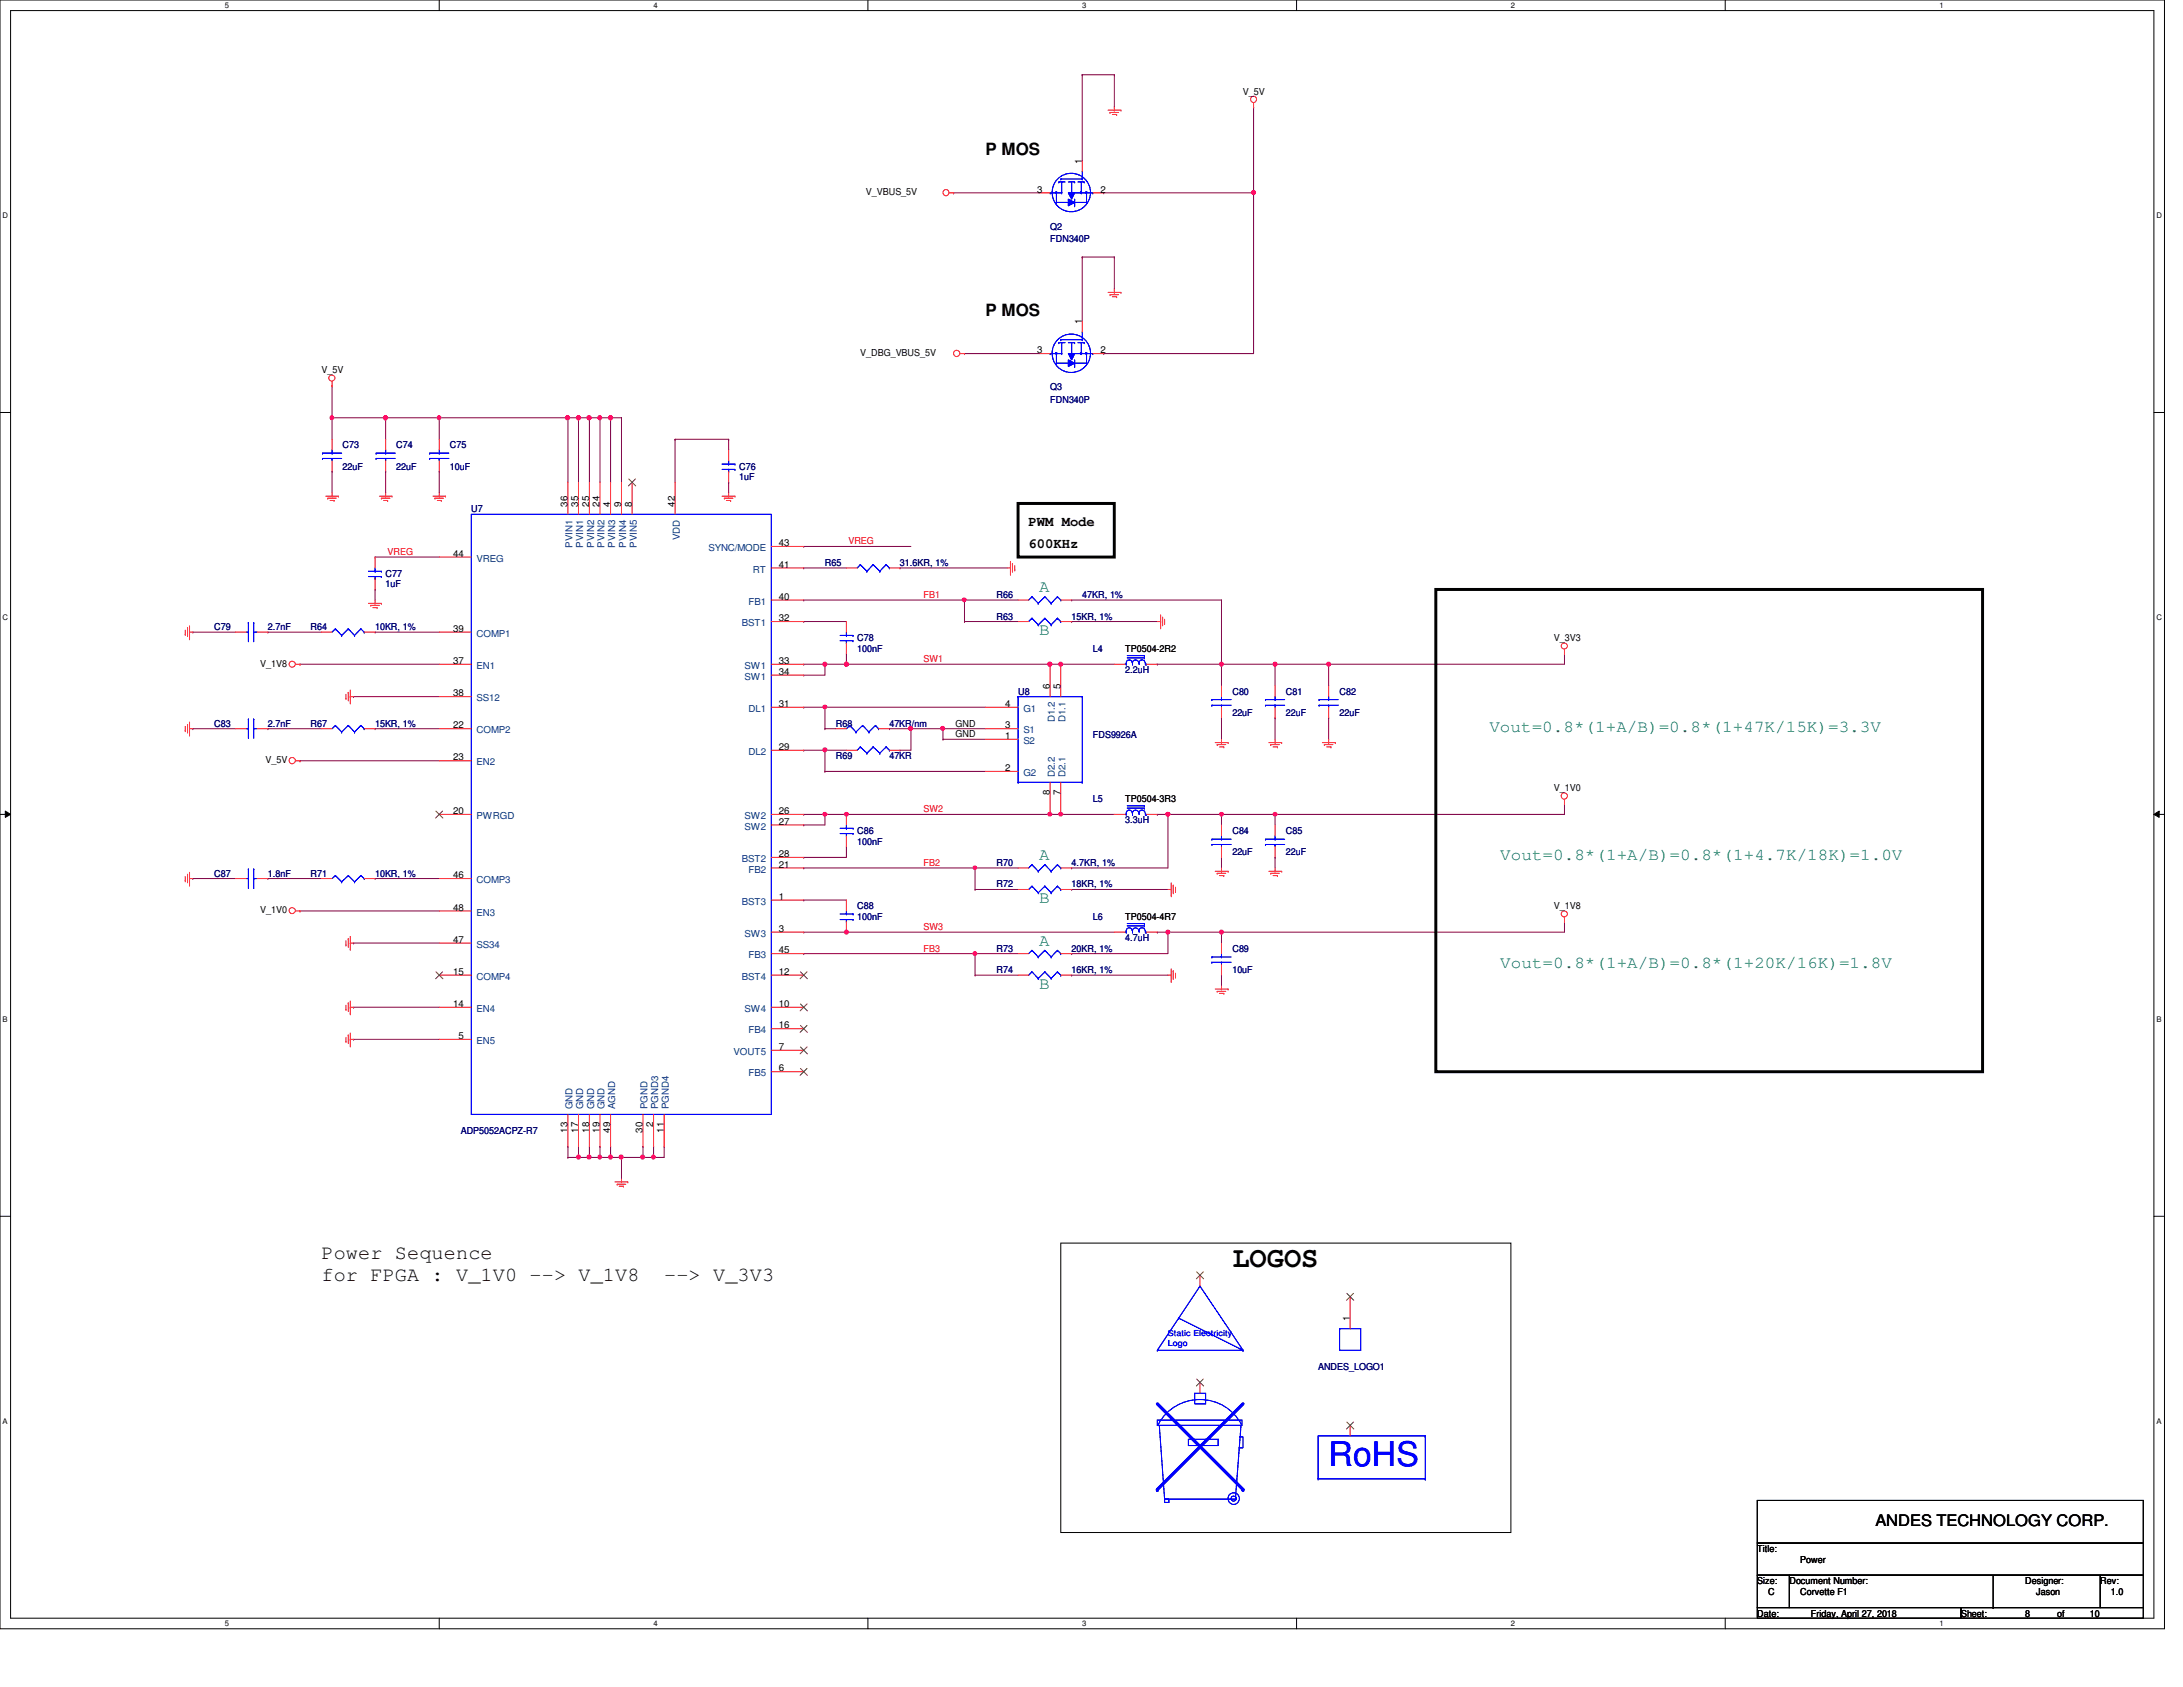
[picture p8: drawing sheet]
<svg xmlns="http://www.w3.org/2000/svg" width="279mm" height="216mm" viewBox="0 0 279 216" stroke-linecap="round" stroke-linejoin="round" font-family="sans-serif">
<defs><g id="words">
<text font-size="4.4" fill="#00f" x="170.1" y="187.7">RoHS</text>
<text font-size="3.7" x="157.7" y="162.1">LOGOS</text>
<g font-size="2.6">
<text x="41.1" y="161.2">Power Sequence</text>
<text x="41.1" y="164">for FPGA : V_1V0 --&gt; V_1V8</text>
<text x="85" y="164">--&gt; V_3V3</text>
</g>
<g font-size="2.2">
<text x="126.2" y="19.9">P MOS</text>
<text x="126.2" y="40.4">P MOS</text>
</g>
<g font-size="2.2" fill="#008040">
<text x="133" y="75.8">A</text>
<text x="133" y="81.3">B</text>
<text x="190.6" y="93.6">Vout=0.8*(1+A/B)=0.8*(1+47K/15K)=3.3V</text>
<text x="133" y="110.1">A</text>
<text x="192" y="110.1">Vout=0.8*(1+A/B)=0.8*(1+4.7K/18K)=1.0V</text>
<text x="133" y="115.6">B</text>
<text x="133" y="121.1">A</text>
<text x="192" y="123.8">Vout=0.8*(1+A/B)=0.8*(1+20K/16K)=1.8V</text>
<text x="133" y="126.6">B</text>
</g>
<text font-size="2" x="240" y="195.3">ANDES TECHNOLOGY CORP.</text>
<g font-size="1.8">
<text x="131.7" y="70.1">600KHz</text>
<text x="131.7" y="67.4">PWM Mode</text>
</g>
<g font-size="1.2">
<text x="159.1" y="12.1">V_5V</text>
<text x="138.5" y="21" transform="rotate(-90 138.5 21)">1</text>
<text x="110.8" y="25">V_VBUS_5V</text>
<text x="132.8" y="24.6">3</text>
<text x="140.8" y="24.6">2</text>
<text x="138.5" y="41.5" transform="rotate(-90 138.5 41.5)">1</text>
<text x="41.1" y="47.8">V_5V</text>
<text x="110.1" y="45.6">V_DBG_VBUS_5V</text>
<text x="132.8" y="45.2">3</text>
<text x="140.8" y="45.2">2</text>
<text x="72.6" y="64.9" transform="rotate(-90 72.6 64.9)">36</text>
<text x="74" y="64.9" transform="rotate(-90 74 64.9)">35</text>
<text x="75.4" y="64.9" transform="rotate(-90 75.4 64.9)">25</text>
<text x="76.8" y="64.9" transform="rotate(-90 76.8 64.9)">24</text>
<text x="78.1" y="64.9" transform="rotate(-90 78.1 64.9)">4</text>
<text x="79.5" y="64.9" transform="rotate(-90 79.5 64.9)">9</text>
<text x="80.9" y="64.9" transform="rotate(-90 80.9 64.9)">8</text>
<text x="86.4" y="64.9" transform="rotate(-90 86.4 64.9)">42</text>
<text x="58" y="71.2">44</text>
<text x="99.7" y="69.9">43</text>
<text x="99.7" y="72.6">41</text>
<text x="99.7" y="76.8">40</text>
<text x="58" y="80.9">39</text>
<text x="99.7" y="79.5">32</text>
<text x="144" y="83.4">TP0504-2R2</text>
<text x="198.9" y="82">V_3V3</text>
<text x="33.3" y="85.3">V_1V8</text>
<text x="58" y="85">37</text>
<text x="58" y="89.1">38</text>
<text x="99.7" y="85">33</text>
<text x="99.7" y="86.4">34</text>
<text x="134.4" y="88.2" transform="rotate(-90 134.4 88.2)">6</text>
<text x="135.7" y="88.2" transform="rotate(-90 135.7 88.2)">5</text>
<text x="58" y="93.2">22</text>
<text x="99.7" y="90.5">31</text>
<text x="99.7" y="96">29</text>
<text x="122.3" y="94.4">GND</text>
<text x="122.3" y="93">GND</text>
<text x="128.7" y="93.2">3</text>
<text x="128.7" y="94.6">1</text>
<text x="128.7" y="90.5">4</text>
<text x="34" y="97.7">V_5V</text>
<text x="58" y="97.3">23</text>
<text x="128.7" y="98.7">2</text>
<text x="134.4" y="101.8" transform="rotate(-90 134.4 101.8)">8</text>
<text x="135.7" y="101.8" transform="rotate(-90 135.7 101.8)">7</text>
<text x="198.9" y="101.3">V_1V0</text>
<text x="58" y="104.2">20</text>
<text x="99.7" y="104.2">26</text>
<text x="99.7" y="105.5">27</text>
<text x="144" y="102.6">TP0504-3R3</text>
<text x="58" y="112.4">46</text>
<text x="99.7" y="109.7">28</text>
<text x="99.7" y="111">21</text>
<text x="33.3" y="116.9">V_1V0</text>
<text x="58" y="116.5">48</text>
<text x="99.7" y="115.1">1</text>
<text x="99.7" y="119.3">3</text>
<text x="144" y="117.7">TP0504-4R7</text>
<text x="198.9" y="116.3">V_1V8</text>
<text x="58" y="120.6">47</text>
<text x="58" y="124.8">15</text>
<text x="99.7" y="122">45</text>
<text x="99.7" y="124.8">12</text>
<text x="58" y="128.9">14</text>
<text x="99.7" y="128.9">10</text>
<text x="99.7" y="131.6">16</text>
<text x="58.7" y="133">5</text>
<text x="99.7" y="134.4">7</text>
<text x="99.7" y="137.1">6</text>
<text x="72.6" y="144.9" transform="rotate(-90 72.6 144.9)">13</text>
<text x="74" y="144.9" transform="rotate(-90 74 144.9)">17</text>
<text x="75.4" y="144.9" transform="rotate(-90 75.4 144.9)">18</text>
<text x="76.8" y="144.9" transform="rotate(-90 76.8 144.9)">19</text>
<text x="78.1" y="144.9" transform="rotate(-90 78.1 144.9)">49</text>
<text x="82.3" y="144.9" transform="rotate(-90 82.3 144.9)">30</text>
<text x="83.6" y="144.3" transform="rotate(-90 83.6 144.3)">2</text>
<text x="85" y="144.9" transform="rotate(-90 85 144.9)">11</text>
<text x="172.8" y="169.1" transform="rotate(-90 172.8 169.1)">1</text>
<text x="224.9" y="198.6">Title:</text>
<text x="224.9" y="202.7">Size:</text>
<text x="229" y="202.7">Document Number:</text>
<text x="230.4" y="200">Power</text>
<text x="259.2" y="202.7">Designer:</text>
<text x="268.8" y="202.7">Rev:</text>
<text x="224.9" y="206.9">Date:</text>
<text x="226.3" y="204.1">C</text>
<text x="230.4" y="204.1">Corvette F1</text>
<text x="231.8" y="206.9">Friday, April 27, 2018</text>
<text x="251" y="206.9">Sheet:</text>
<text x="259.2" y="206.9">8</text>
<text x="260.6" y="204.1">Jason</text>
<text x="263.3" y="206.9">of</text>
<text x="267.5" y="206.9">10</text>
<text x="270.2" y="204.1">1.0</text>
</g>
<g font-size="1.2" fill="#000080">
<text x="134.4" y="29.4">Q2</text>
<text x="134.4" y="31">FDN340P</text>
<text x="134.4" y="50">Q3</text>
<text x="134.4" y="51.6">FDN340P</text>
<text x="43.9" y="57.4">C73</text>
<text x="50.7" y="57.4">C74</text>
<text x="57.6" y="57.4">C75</text>
<text x="43.9" y="60.1">22uF</text>
<text x="50.7" y="60.1">22uF</text>
<text x="57.6" y="60.1">10uF</text>
<text x="60.3" y="65.6">U7</text>
<text x="94.6" y="60.1">C76</text>
<text x="94.6" y="61.5">1uF</text>
<text x="49.4" y="73.8">C77</text>
<text x="49.4" y="75.2">1uF</text>
<text x="105.6" y="72.4">R65</text>
<text x="115.2" y="72.4">31.6KR, 1%</text>
<text x="127.6" y="76.6">R66</text>
<text x="138.5" y="76.6">47KR, 1%</text>
<text x="27.4" y="80.7">C79</text>
<text x="34.3" y="80.7">2.7nF</text>
<text x="39.8" y="80.7">R64</text>
<text x="48" y="80.7">10KR, 1%</text>
<text x="109.7" y="82">C78</text>
<text x="109.7" y="83.4">100nF</text>
<text x="127.6" y="79.3">R63</text>
<text x="137.2" y="79.3">15KR, 1%</text>
<text x="139.9" y="83.4">L4</text>
<text x="130.3" y="88.9">U8</text>
<text x="144" y="86.1">2.2uH</text>
<text x="157.7" y="88.9">C80</text>
<text x="164.6" y="88.9">C81</text>
<text x="171.4" y="88.9">C82</text>
<text x="27.4" y="93">C83</text>
<text x="34.3" y="93">2.7nF</text>
<text x="39.8" y="93">R67</text>
<text x="48" y="93">15KR, 1%</text>
<text x="107" y="93">R68</text>
<text x="113.8" y="93">47KR/nm</text>
<text x="139.9" y="94.4">FDS9926A</text>
<text x="157.7" y="91.7">22uF</text>
<text x="164.6" y="91.7">22uF</text>
<text x="171.4" y="91.7">22uF</text>
<text x="107" y="97.2">R69</text>
<text x="113.8" y="97.2">47KR</text>
<text x="109.7" y="106.7">C86</text>
<text x="139.9" y="102.6">L5</text>
<text x="144" y="105.4">3.3uH</text>
<text x="157.7" y="106.7">C84</text>
<text x="164.6" y="106.7">C85</text>
<text x="27.4" y="112.2">C87</text>
<text x="34.3" y="112.2">1.8nF</text>
<text x="39.8" y="112.2">R71</text>
<text x="48" y="112.2">10KR, 1%</text>
<text x="109.7" y="108.1">100nF</text>
<text x="127.6" y="110.9">R70</text>
<text x="127.6" y="113.6">R72</text>
<text x="137.2" y="110.9">4.7KR, 1%</text>
<text x="137.2" y="113.6">18KR, 1%</text>
<text x="157.7" y="109.5">22uF</text>
<text x="164.6" y="109.5">22uF</text>
<text x="109.7" y="116.3">C88</text>
<text x="109.7" y="117.7">100nF</text>
<text x="139.9" y="117.7">L6</text>
<text x="127.6" y="124.6">R74</text>
<text x="127.6" y="121.8">R73</text>
<text x="137.2" y="124.6">16KR, 1%</text>
<text x="137.2" y="121.8">20KR, 1%</text>
<text x="144" y="120.4">4.7uH</text>
<text x="157.7" y="121.8">C89</text>
<text x="157.7" y="124.6">10uF</text>
<text x="59" y="145.2">ADP5052ACPZ-R7</text>
<text x="168.7" y="175.3">ANDES_LOGO1</text>
</g>
<g font-size="1.2" fill="#f00">
<text x="49.6" y="71">VREG</text>
<text x="108.6" y="69.7">VREG</text>
<text x="118.2" y="76.5">FB1</text>
<text x="118.2" y="84.8">SW1</text>
<text x="118.2" y="104">SW2</text>
<text x="118.2" y="110.8">FB2</text>
<text x="118.2" y="119">SW3</text>
<text x="118.2" y="121.8">FB3</text>
</g>
<g font-size="1.2" fill="#004080">
<text x="61" y="71.9">VREG</text>
<text x="73.3" y="70.1" transform="rotate(-90 73.3 70.1)">PVIN1</text>
<text x="74.6" y="70.1" transform="rotate(-90 74.6 70.1)">PVIN1</text>
<text x="76" y="70.1" transform="rotate(-90 76 70.1)">PVIN2</text>
<text x="77.4" y="70.1" transform="rotate(-90 77.4 70.1)">PVIN2</text>
<text x="78.7" y="70.1" transform="rotate(-90 78.7 70.1)">PVIN3</text>
<text x="80.1" y="70.1" transform="rotate(-90 80.1 70.1)">PVIN4</text>
<text x="81.5" y="70.1" transform="rotate(-90 81.5 70.1)">PVIN5</text>
<text x="87" y="69.1" transform="rotate(-90 87 69.1)">VDD</text>
<text x="90.7" y="70.5">SYNC/MODE</text>
<text x="95.8" y="77.4">FB1</text>
<text x="96.4" y="73.3">RT</text>
<text x="61" y="81.5">COMP1</text>
<text x="95" y="80.1">BST1</text>
<text x="61" y="85.6">EN1</text>
<text x="61" y="89.7">SS12</text>
<text x="95.3" y="85.6">SW1</text>
<text x="95.3" y="87">SW1</text>
<text x="61" y="93.9">COMP2</text>
<text x="95.8" y="91.1">DL1</text>
<text x="131" y="93.9">S1</text>
<text x="131" y="95.2">S2</text>
<text x="131" y="91.1">G1</text>
<text x="135" y="92.4" transform="rotate(-90 135 92.4)">D1.2</text>
<text x="136.4" y="92.4" transform="rotate(-90 136.4 92.4)">D1.1</text>
<text x="61" y="98">EN2</text>
<text x="95.8" y="96.6">DL2</text>
<text x="131" y="99.3">G2</text>
<text x="135" y="99.4" transform="rotate(-90 135 99.4)">D2.2</text>
<text x="136.4" y="99.4" transform="rotate(-90 136.4 99.4)">D2.1</text>
<text x="61" y="104.8">PWRGD</text>
<text x="95.3" y="104.8">SW2</text>
<text x="95.3" y="106.2">SW2</text>
<text x="61" y="113">COMP3</text>
<text x="95" y="110.3">BST2</text>
<text x="95.8" y="111.7">FB2</text>
<text x="61" y="117.2">EN3</text>
<text x="95" y="115.8">BST3</text>
<text x="95.3" y="119.9">SW3</text>
<text x="61" y="121.3">SS34</text>
<text x="61" y="125.4">COMP4</text>
<text x="95" y="125.4">BST4</text>
<text x="95.8" y="122.6">FB3</text>
<text x="61" y="129.5">EN4</text>
<text x="95.3" y="129.5">SW4</text>
<text x="61" y="133.6">EN5</text>
<text x="93.9" y="135">VOUT5</text>
<text x="95.8" y="132.2">FB4</text>
<text x="95.8" y="137.8">FB5</text>
<text x="73.3" y="141.9" transform="rotate(-90 73.3 141.9)">GND</text>
<text x="74.6" y="141.9" transform="rotate(-90 74.6 141.9)">GND</text>
<text x="76" y="141.9" transform="rotate(-90 76 141.9)">GND</text>
<text x="77.4" y="141.9" transform="rotate(-90 77.4 141.9)">GND</text>
<text x="78.7" y="141.9" transform="rotate(-90 78.7 141.9)">AGND</text>
<text x="82.9" y="141.9" transform="rotate(-90 82.9 141.9)">PGND</text>
<text x="84.2" y="141.9" transform="rotate(-90 84.2 141.9)">PGND3</text>
<text x="85.6" y="141.9" transform="rotate(-90 85.6 141.9)">PGND4</text>
</g>
<g font-size="1.1" fill="#00f">
<text x="149.5" y="171">Static Electricity</text>
<text x="149.5" y="172.3">Logo</text>
</g>
<g font-size="1">
<text x="28.8" y="1">5</text>
<text x="83.7" y="1">4</text>
<text x="138.5" y="1">3</text>
<text x="193.4" y="1">2</text>
<text x="248.2" y="1">1</text>
<text x=".3" y="27.9">D</text>
<text x="276" y="27.9">D</text>
<text x=".3" y="79.4">C</text>
<text x="276" y="79.4">C</text>
<text x=".3" y="130.8">B</text>
<text x="276" y="130.8">B</text>
<text x=".3" y="182.2">A</text>
<text x="276" y="182.2">A</text>
<text x="28.8" y="208.1">5</text>
<text x="83.7" y="208.1">4</text>
<text x="138.5" y="208.1">3</text>
<text x="193.4" y="208.1">2</text>
<text x="248.2" y="208.1">1</text>
</g>
</g></defs>
<path d="M0 0h277v208.4h-277zM1.4 1.4h274.3v205.7h-274.3z" fill="none" stroke="#000" stroke-width=".13"/>
<g fill="#fff">
<path d="M28.8 .1h.5v1.1h-.5z"/>
<path d="M28.8 207.2h.5v1.1h-.5z"/>
</g>
<path d="M56.2 0v1.4M56.2 207.1v1.3" fill="none" stroke="#000" stroke-width=".13"/>
<g fill="#fff">
<path d="M83.7 .1h.5v1.1h-.5z"/>
<path d="M83.7 207.2h.5v1.1h-.5z"/>
</g>
<path d="M111.1 0v1.4M111.1 207.1v1.3" fill="none" stroke="#000" stroke-width=".13"/>
<g fill="#fff">
<path d="M138.5 .1h.6v1.1h-.6z"/>
<path d="M138.5 207.2h.6v1.1h-.6z"/>
</g>
<path d="M165.9 0v1.4M165.9 207.1v1.3" fill="none" stroke="#000" stroke-width=".13"/>
<g fill="#fff">
<path d="M193.4 .1h.5v1.1h-.5z"/>
<path d="M193.4 207.2h.5v1.1h-.5z"/>
</g>
<path d="M220.8 0v1.4M220.8 207.1v1.3" fill="none" stroke="#000" stroke-width=".13"/>
<g fill="#fff">
<path d="M248.2 .1h.6v1.1h-.6z"/>
<path d="M248.2 207.2h.6v1.1h-.6z"/>
<path d="M.3 27.1h.8v1.1h-.8z"/>
<path d="M276 27.1h.7v1.1h-.7z"/>
<path d="M.3 78.5h.8v1.1h-.8z"/>
<path d="M276 78.5h.7v1.1h-.7z"/>
</g>
<path d="M0 52.8h1.4M275.7 52.8h1.3" fill="none" stroke="#000" stroke-width=".13"/>
<g fill="#fff">
<path d="M.3 129.9h.7v1.1h-.7z"/>
<path d="M276 129.9h.6v1.1h-.6z"/>
</g>
<path d="M0 104.2h1.4M.7 103.8l.7 .4-.7 .4zM275.7 104.2l.7-.4v.8zM275.7 104.2h1.3" fill="none" stroke="#000" stroke-width=".13"/>
<path d="M.7 103.8l.7 .4-.7 .4zM275.7 104.2l.7-.4v.8z" fill="#000"/>
<g fill="#fff">
<path d="M.3 181.4h.7v1.1h-.7z"/>
<path d="M276 181.4h.6v1.1h-.6z"/>
</g>
<path d="M0 155.7h1.4M275.7 155.7h1.3" fill="none" stroke="#000" stroke-width=".13"/>
<path d="M56.2 60.3h.1M56.2 60.3v2.8M137.2 76.8h.1M137.2 76.8h19.1M105.6 93.3h.1M105.6 90.5h.1M105.6 93.3h1.4M105.6 90.5v2.8M108.3 85h.1M108.3 85h26.1" fill="none" stroke="#800040" stroke-width=".13"/>
<circle cx="134.4" cy="85" r=".26" fill="#f0f"/>
<circle cx="134.4" cy="85" r=".26" fill="none" stroke="#f0f" stroke-width=".13"/>
<circle cx="108.3" cy="85" r=".26" fill="#f0f"/>
<circle cx="108.3" cy="85" r=".26" fill="none" stroke="#f0f" stroke-width=".13"/>
<path d="M135.8 85h.1M135.8 85h6.8" fill="none" stroke="#800040" stroke-width=".13"/>
<circle cx="135.8" cy="85" r=".26" fill="#f0f"/>
<circle cx="135.8" cy="85" r=".26" fill="none" stroke="#f0f" stroke-width=".13"/>
<path d="M108.3 119.3h.1M108.3 119.3h34.3" fill="none" stroke="#800040" stroke-width=".13"/>
<circle cx="108.3" cy="119.3" r=".26" fill="#f0f"/>
<circle cx="108.3" cy="119.3" r=".26" fill="none" stroke="#f0f" stroke-width=".13"/>
<path d="M123.4 76.8h.1M123.4 76.8h6.9" fill="none" stroke="#800040" stroke-width=".13"/>
<circle cx="123.4" cy="76.8" r=".25" fill="#f0f"/>
<circle cx="123.4" cy="76.8" r=".25" fill="none" stroke="#f0f" stroke-width=".13"/>
<path d="M93.3 61.7h.1M93.3 61.7v1.4M102.9 79.5h.1M102.9 79.5h5.4M105.6 85h.1M105.6 85h2.7M24.7 112.4h.1M24.7 112.4h5.4M34.3 112.4h.1M34.3 112.4h6.8M48 112.4h.1M48 112.4h8.2" fill="none" stroke="#800040" stroke-width=".13"/>
<circle cx="105.6" cy="85" r=".26" fill="#f0f"/>
<circle cx="105.6" cy="85" r=".26" fill="none" stroke="#f0f" stroke-width=".13"/>
<path d="M108.3 83.7h.1M108.3 83.7v1.3" fill="none" stroke="#800040" stroke-width=".13"/>
<circle cx="108.3" cy="85" r=".26" fill="#f0f"/>
<circle cx="108.3" cy="85" r=".26" fill="none" stroke="#f0f" stroke-width=".13"/>
<g fill="none" stroke="#800040" stroke-width=".13">
<path d="M42.5 53.5h.1M42.5 53.5v2.7M56.2 53.5h.1M56.2 53.5v2.7M72.7 53.5h.1M72.7 53.5v8.2M45.3 89.2h.1M45.3 89.2h10.9M102.9 86.4h.1M105.6 85h.1M105.6 85v1.4h-2.7M148.1 85h.1"/>
<path d="M148.1 85h8.2M156.3 91.9h.1M156.3 85h.1M156.3 85v2.8M156.3 91.9v2.7"/>
</g>
<circle cx="72.6" cy="53.5" r=".26" fill="#f0f"/>
<circle cx="72.6" cy="53.5" r=".26" fill="none" stroke="#f0f" stroke-width=".13"/>
<path d="M74 53.5h.1M74 53.5v8.2M74 53.5h1.4" fill="none" stroke="#800040" stroke-width=".13"/>
<circle cx="75.4" cy="53.5" r=".26" fill="#f0f"/>
<circle cx="75.4" cy="53.5" r=".26" fill="none" stroke="#f0f" stroke-width=".13"/>
<circle cx="74" cy="53.5" r=".26" fill="#f0f"/>
<circle cx="74" cy="53.5" r=".26" fill="none" stroke="#f0f" stroke-width=".13"/>
<path d="M72.7 53.5h.1M72.7 53.5h1.3M75.4 53.5h.1M75.4 53.5v8.2M76.8 53.5h.1M76.8 53.5v8.2" fill="none" stroke="#800040" stroke-width=".13"/>
<circle cx="74" cy="53.5" r=".26" fill="#f0f"/>
<circle cx="74" cy="53.5" r=".26" fill="none" stroke="#f0f" stroke-width=".13"/>
<circle cx="72.6" cy="53.5" r=".26" fill="#f0f"/>
<circle cx="72.6" cy="53.5" r=".26" fill="none" stroke="#f0f" stroke-width=".13"/>
<path d="M78.1 53.5h.1M78.1 53.5v8.2" fill="none" stroke="#800040" stroke-width=".13"/>
<circle cx="78.1" cy="53.5" r=".26" fill="#f0f"/>
<circle cx="78.1" cy="53.5" r=".26" fill="none" stroke="#f0f" stroke-width=".13"/>
<g fill="none" stroke="#800040" stroke-width=".13">
<path d="M38.4 97.4h.1M38.4 97.4h17.8M200.2 83.7h.1M200.2 83.7v1.3M72.7 146.7h.1M72.7 148.1h.1M72.7 146.7v1.4M72.7 148.1h1.3M79.5 148.1h.1M79.5 148.1v2.8M79.5 148.1h2.8M85 146.7h.1"/>
<path d="M85 146.7v1.4"/>
</g>
<circle cx="79.5" cy="148.1" r=".26" fill="#f0f"/>
<circle cx="79.5" cy="148.1" r=".26" fill="none" stroke="#f0f" stroke-width=".13"/>
<path d="M74 146.7h.1M74 146.7v1.4M75.4 146.7h.1M75.4 146.7v1.4" fill="none" stroke="#800040" stroke-width=".13"/>
<circle cx="75.4" cy="148.1" r=".26" fill="#f0f"/>
<circle cx="75.4" cy="148.1" r=".26" fill="none" stroke="#f0f" stroke-width=".13"/>
<path d="M76.8 146.7h.1M76.8 146.7v1.4" fill="none" stroke="#800040" stroke-width=".13"/>
<path d="M76.6 147.9l.2-.1 .2 .1-.1 .4h-.1h-.2z" fill-rule="evenodd" fill="#f0f"/>
<path d="M76.6 147.9l.2-.1 .2 .1-.1 .4h-.1h-.2z" fill="none" stroke="#f0f" stroke-width=".13"/>
<path d="M76.8 148.1h.1M76.8 148.1h2.7M78.1 146.7h.1M78.1 148.1h.1M78.1 146.7v1.4" fill="none" stroke="#800040" stroke-width=".13"/>
<circle cx="78.1" cy="148.1" r=".26" fill="#f0f"/>
<circle cx="78.1" cy="148.1" r=".26" fill="none" stroke="#f0f" stroke-width=".13"/>
<path d="M82.3 146.7h.1M82.3 146.7v1.4M83.7 148.1h.1M83.7 146.7h.1M83.7 148.1h1.3M83.7 146.7v1.4" fill="none" stroke="#800040" stroke-width=".13"/>
<path d="M83.5 147.9l.1-.1 .2 .1v.4h-.2h-.1z" fill-rule="evenodd" fill="#f0f"/>
<path d="M83.5 147.9l.1-.1 .2 .1v.4h-.2h-.1z" fill="none" stroke="#f0f" stroke-width=".13"/>
<path d="M156.3 104.2h.1M156.3 104.2v1.4" fill="none" stroke="#800040" stroke-width=".13"/>
<circle cx="156.3" cy="104.2" r=".25" fill="#f0f"/>
<circle cx="156.3" cy="104.2" r=".25" fill="none" stroke="#f0f" stroke-width=".13"/>
<g fill="none" stroke="#800040" stroke-width=".13">
<path d="M86.4 56.2h.1M86.4 56.2v5.5M86.4 56.2h6.9M93.3 56.2h.1M93.3 56.2v1.4M48 71.3h.1M48 71.3h8.2M38.4 85h.1M38.4 85h17.8M170.1 85h.1M170.1 85h30.1M156.3 109.7h.1"/>
<path d="M156.3 109.7v1.4M45.3 120.7h.1M45.3 120.7h10.9"/>
</g>
<circle cx="170.1" cy="85" r=".26" fill="#f0f"/>
<circle cx="170.1" cy="85" r=".26" fill="none" stroke="#f0f" stroke-width=".13"/>
<path d="M102.9 76.8h.1M102.9 76.8h20.5M123.4 79.5h.1M123.4 76.8h.1M123.4 79.5h6.9M123.4 76.8v2.7M137.2 79.5h.1M137.2 79.5h10.9M156.3 76.8h.1M156.3 76.8v8.2M156.3 119.3h.1M156.3 119.3v1.4" fill="none" stroke="#800040" stroke-width=".13"/>
<circle cx="156.3" cy="119.3" r=".26" fill="#f0f"/>
<circle cx="156.3" cy="119.3" r=".26" fill="none" stroke="#f0f" stroke-width=".13"/>
<path d="M102.9 96h.1M102.9 96h2.7M105.6 98.7h.1M105.6 98.7h20.6M135.8 104.2h.1M135.8 104.2h6.8M148.1 104.2h.1M148.1 104.2h1.4M149.5 119.3h.1M149.5 119.3h6.8" fill="none" stroke="#800040" stroke-width=".13"/>
<circle cx="135.8" cy="104.2" r=".25" fill="#f0f"/>
<circle cx="135.8" cy="104.2" r=".25" fill="none" stroke="#f0f" stroke-width=".13"/>
<path d="M134.4 104.2h.1M134.4 104.2h1.4" fill="none" stroke="#800040" stroke-width=".13"/>
<circle cx="134.4" cy="104.2" r=".25" fill="#f0f"/>
<circle cx="134.4" cy="104.2" r=".25" fill="none" stroke="#f0f" stroke-width=".13"/>
<path d="M105.6 96h.1M105.6 96h2.7M156.3 124.8h.1M156.3 124.8v1.4" fill="none" stroke="#800040" stroke-width=".13"/>
<circle cx="105.6" cy="96" r=".26" fill="#f0f"/>
<circle cx="105.6" cy="96" r=".26" fill="none" stroke="#f0f" stroke-width=".13"/>
<path d="M105.6 96h.1M105.6 96v2.7M108.3 104.2h.1M108.3 104.2h26.1" fill="none" stroke="#800040" stroke-width=".13"/>
<circle cx="108.3" cy="104.2" r=".25" fill="#f0f"/>
<circle cx="108.3" cy="104.2" r=".25" fill="none" stroke="#f0f" stroke-width=".13"/>
<g fill="none" stroke="#800040" stroke-width=".13">
<path d="M24.7 93.3h.1M24.7 93.3h5.4M34.3 93.3h.1M34.3 93.3h6.8M48 93.3h.1M48 93.3h8.2M102.9 85h.1M102.9 90.5h.1M102.9 85h2.7M102.9 90.5h2.7M115.2 96h.1M115.2 96h1.4"/>
<path d="M163.2 91.9h.1M163.2 91.9v2.7M38.4 116.6h.1M38.4 116.6h17.8M102.9 111.1h.1M102.9 111.1h21.9M149.5 104.2h.1M149.5 104.2h6.8M102.9 122h.1M102.9 122h21.9"/>
</g>
<circle cx="149.5" cy="104.2" r=".25" fill="#f0f"/>
<circle cx="149.5" cy="104.2" r=".25" fill="none" stroke="#f0f" stroke-width=".13"/>
<path d="M134.4 85h.1M134.4 85h1.4" fill="none" stroke="#800040" stroke-width=".13"/>
<circle cx="134.4" cy="85" r=".26" fill="#f0f"/>
<circle cx="134.4" cy="85" r=".26" fill="none" stroke="#f0f" stroke-width=".13"/>
<path d="M163.2 104.2h.1M163.2 104.2h37" fill="none" stroke="#800040" stroke-width=".13"/>
<circle cx="163.2" cy="104.2" r=".25" fill="#f0f"/>
<circle cx="163.2" cy="104.2" r=".25" fill="none" stroke="#f0f" stroke-width=".13"/>
<path d="M156.3 85h.1M156.3 85h6.9M163.2 85h.1M163.2 85v2.8" fill="none" stroke="#800040" stroke-width=".13"/>
<circle cx="156.3" cy="85" r=".26" fill="#f0f"/>
<circle cx="156.3" cy="85" r=".26" fill="none" stroke="#f0f" stroke-width=".13"/>
<path d="M116.6 93.3h.1M116.6 93.3v2.7" fill="none" stroke="#800040" stroke-width=".13"/>
<circle cx="116.5" cy="93.2" r=".26" fill="#f0f"/>
<circle cx="116.5" cy="93.2" r=".26" fill="none" stroke="#f0f" stroke-width=".13"/>
<g fill="none" stroke="#800040" stroke-width=".13">
<path d="M48 75.4h.1M48 75.4v1.4M24.7 80.9h.1M24.7 80.9h5.4M34.3 80.9h.1M34.3 80.9h6.8M48 80.9h.1M48 80.9h8.2M113.8 93.3h.1M113.8 93.3h2.8M102.9 109.7h.1M102.9 105.6h.1"/>
<path d="M102.9 104.2h.1M102.9 109.7h5.4M102.9 104.2h5.4M105.6 104.2h.1M105.6 104.2v1.4h-2.7M156.3 119.3h.1M156.3 104.2h.1M156.3 104.2h6.9M163.2 109.7h.1M163.2 104.2h.1M163.2 104.2v1.4M163.2 109.7v1.4"/>
<path d="M200.2 102.9h.1M200.2 117.9h.1M200.2 102.9v1.3M200.2 117.9v1.4h-43.9"/>
</g>
<circle cx="105.6" cy="104.2" r=".25" fill="#f0f"/>
<circle cx="105.6" cy="104.2" r=".25" fill="none" stroke="#f0f" stroke-width=".13"/>
<path d="M124.8 122h.1M124.8 122h5.5M137.2 122h.1M137.2 122h12.3" fill="none" stroke="#800040" stroke-width=".13"/>
<path d="M124.6 121.9l.2-.1 .2 .1-.1 .3-.1 .1-.2-.1z" fill-rule="evenodd" fill="#f0f"/>
<path d="M124.6 121.9l.2-.1 .2 .1-.1 .3-.1 .1-.2-.1z" fill="none" stroke="#f0f" stroke-width=".13"/>
<path d="M149.5 119.3h.1M149.5 119.3v2.7M124.8 122h.1M124.8 124.8h.1M124.8 122v2.8M124.8 124.8h5.5M137.2 124.8h.1M137.2 124.8h12.3" fill="none" stroke="#800040" stroke-width=".13"/>
<circle cx="149.5" cy="119.3" r=".26" fill="#f0f"/>
<circle cx="149.5" cy="119.3" r=".26" fill="none" stroke="#f0f" stroke-width=".13"/>
<path d="M49.4 53.5h.1M49.4 53.5v2.7M148.1 119.3h.1M148.1 119.3h1.4" fill="none" stroke="#800040" stroke-width=".13"/>
<path d="M49.2 53.3l.1-.1 .2 .1v.3l-.2 .1-.1-.1z" fill-rule="evenodd" fill="#f0f"/>
<path d="M49.2 53.3l.1-.1 .2 .1v.3l-.2 .1-.1-.1z" fill="none" stroke="#f0f" stroke-width=".13"/>
<g fill="none" stroke="#800040" stroke-width=".13">
<path d="M42.5 60.3h.1M42.5 60.3v2.8M49.4 60.3h.1M49.4 60.3v2.8M102.9 72.7h.1M102.9 72.7h5.4M115.2 72.7h.1M115.2 72.7h13.7M163.2 85h.1M163.2 85h6.9M170.1 91.9h.1M170.1 85h.1"/>
<path d="M170.1 85v2.8M170.1 91.9v2.7"/>
</g>
<circle cx="163.2" cy="85" r=".26" fill="#f0f"/>
<circle cx="163.2" cy="85" r=".26" fill="none" stroke="#f0f" stroke-width=".13"/>
<path d="M42.5 53.5h.1M42.5 53.5h6.9M102.9 69.9h.1M102.9 69.9h13.7" fill="none" stroke="#800040" stroke-width=".13"/>
<path d="M49.2 53.3l.1-.1 .2 .1v.3l-.2 .1-.1-.1z" fill-rule="evenodd" fill="#f0f"/>
<path d="M49.2 53.3l.1-.1 .2 .1v.3l-.2 .1-.1-.1z" fill="none" stroke="#f0f" stroke-width=".13"/>
<path d="M42.3 53.3l.2-.1 .2 .1-.1 .3-.1 .1-.2-.1z" fill-rule="evenodd" fill="#f0f"/>
<path d="M42.3 53.3l.2-.1 .2 .1-.1 .3-.1 .1-.2-.1z" fill="none" stroke="#f0f" stroke-width=".13"/>
<path d="M49.4 53.5h.1M49.4 53.5h6.8" fill="none" stroke="#800040" stroke-width=".13"/>
<path d="M49.2 53.3l.1-.1 .2 .1v.3l-.2 .1-.1-.1z" fill-rule="evenodd" fill="#f0f"/>
<path d="M49.2 53.3l.1-.1 .2 .1v.3l-.2 .1-.1-.1z" fill="none" stroke="#f0f" stroke-width=".13"/>
<path d="M137.2 111.1h.1M149.5 104.2h.1M149.5 104.2v6.9h-12.3" fill="none" stroke="#800040" stroke-width=".13"/>
<circle cx="149.5" cy="104.2" r=".25" fill="#f0f"/>
<circle cx="149.5" cy="104.2" r=".25" fill="none" stroke="#f0f" stroke-width=".13"/>
<path d="M108.3 108.3h.1M108.3 108.3v1.4M124.8 111.1h.1M124.8 111.1h5.5" fill="none" stroke="#800040" stroke-width=".13"/>
<path d="M124.6 110.9h.3l.1 .1-.1 .2-.1 .1-.2-.1z" fill-rule="evenodd" fill="#f0f"/>
<path d="M124.6 110.9h.3l.1 .1-.1 .2-.1 .1-.2-.1z" fill="none" stroke="#f0f" stroke-width=".13"/>
<path d="M79.5 53.5h.1M79.5 53.5v8.2M105.6 90.5h.1M105.6 90.5h20.6M124.8 111.1h.1M124.8 113.8h.1M124.8 111.1v2.7M124.8 113.8h5.5M137.2 113.8h.1M137.2 113.8h12.3" fill="none" stroke="#800040" stroke-width=".13"/>
<circle cx="105.6" cy="90.5" r=".25" fill="#f0f"/>
<circle cx="105.6" cy="90.5" r=".25" fill="none" stroke="#f0f" stroke-width=".13"/>
<path d="M75.4 53.5h.1M75.4 53.5h1.4" fill="none" stroke="#800040" stroke-width=".13"/>
<path d="M76.6 53.3l.2-.1 .2 .1-.1 .3-.1 .1-.2-.1z" fill-rule="evenodd" fill="#f0f"/>
<path d="M76.6 53.3l.2-.1 .2 .1-.1 .3-.1 .1-.2-.1z" fill="none" stroke="#f0f" stroke-width=".13"/>
<circle cx="75.4" cy="53.5" r=".26" fill="#f0f"/>
<circle cx="75.4" cy="53.5" r=".26" fill="none" stroke="#f0f" stroke-width=".13"/>
<path d="M76.8 53.5h.1M76.8 53.5h1.3" fill="none" stroke="#800040" stroke-width=".13"/>
<circle cx="78.1" cy="53.5" r=".26" fill="#f0f"/>
<circle cx="78.1" cy="53.5" r=".26" fill="none" stroke="#f0f" stroke-width=".13"/>
<path d="M76.6 53.3l.2-.1 .2 .1-.1 .3-.1 .1-.2-.1z" fill-rule="evenodd" fill="#f0f"/>
<path d="M76.6 53.3l.2-.1 .2 .1-.1 .3-.1 .1-.2-.1z" fill="none" stroke="#f0f" stroke-width=".13"/>
<path d="M74 148.1h.1M74 148.1h1.4" fill="none" stroke="#800040" stroke-width=".13"/>
<circle cx="74" cy="148.1" r=".26" fill="#f0f"/>
<circle cx="74" cy="148.1" r=".26" fill="none" stroke="#f0f" stroke-width=".13"/>
<path d="M75.4 148.1h.1M75.4 148.1h1.4M82.3 148.1h.1M82.3 148.1h1.4" fill="none" stroke="#800040" stroke-width=".13"/>
<circle cx="82.3" cy="148.1" r=".26" fill="#f0f"/>
<circle cx="82.3" cy="148.1" r=".26" fill="none" stroke="#f0f" stroke-width=".13"/>
<path d="M56.2 53.5h.1M56.2 53.5h16.5M78.1 53.5h.1M78.1 53.5h1.4" fill="none" stroke="#800040" stroke-width=".13"/>
<path d="M56 53.3l.2-.1 .2 .1v.3l-.2 .1-.2-.1z" fill-rule="evenodd" fill="#f0f"/>
<path d="M56 53.3l.2-.1 .2 .1v.3l-.2 .1-.2-.1z" fill="none" stroke="#f0f" stroke-width=".13"/>
<path d="M116.6 93.3h.1M116.6 93.3h4.1M120.7 94.6h.1M120.7 93.3h.1M120.7 94.6h5.5M120.7 93.3v1.3M102.9 115.2h.1M102.9 115.2h5.4" fill="none" stroke="#800040" stroke-width=".13"/>
<circle cx="120.6" cy="93.2" r=".26" fill="#f0f"/>
<circle cx="120.6" cy="93.2" r=".26" fill="none" stroke="#f0f" stroke-width=".13"/>
<path d="M160.4 13.7h.1M160.4 13.7v31.6M160.4 24.7h.1M42.5 49.4h.1M42.5 49.4v4.1M120.7 93.3h.1M120.7 93.3h5.5M102.9 119.3h.1M102.9 119.3h5.4M45.3 128.9h.1M45.3 128.9h10.9" fill="none" stroke="#800040" stroke-width=".13"/>
<circle cx="160.4" cy="24.6" r=".26" fill="#f0f"/>
<circle cx="160.4" cy="24.6" r=".26" fill="none" stroke="#f0f" stroke-width=".13"/>
<g fill="none" stroke="#800040" stroke-width=".13">
<path d="M138.5 9.6h.1M138.5 9.6h4.1M138.5 9.6v11M142.6 9.6h.1M142.6 9.6v4.1M122 24.7h.1M122 24.7h11M138.5 32.9h.1M138.5 32.9v8.2M138.5 32.9h4.1M141.3 24.7h.1M141.3 24.7h19.1"/>
<path d="M142.6 32.9h.1M142.6 32.9v4.1M123.4 45.3h.1M123.4 45.3h9.6M141.3 45.3h.1M141.3 45.3h19.1M45.3 133h.1M45.3 133h10.9"/>
</g>
<g fill="none" stroke="#f00" stroke-width=".13">
<path d="M141.8 14.1h1.7M142.1 14.4h.1M142.1 14.4h1.1M142.4 14.6h.5M142.6 14.1h.1M142.6 13.7v.4M142.9 14.6h.1M143.5 14.1h.1M160.4 13.7h.1M160.4 13.2v.5M121.5 24.7h.5M122 24.7h.1"/>
<path d="M141.8 37.4h1.7M142.1 37.7h.1M142.1 37.7h1.1M142.4 38h.5M142.6 37.4h.1M142.6 37v.4M142.9 38h.1M143.5 37.4h.1M42.5 49.4h.1M42.5 48.8v.6M49.4 56.2v1.4M49.4 59v1.3"/>
<path d="M93.3 57.6v1.4M122.9 45.3h.5M123.4 45.3h.1M41.7 63.5h1.6M42 63.8h.1M42 63.8h1.1M42.2 64.1h.6M42.5 63.5h.1M42.5 63.1v.4M42.8 64.1h.1M43.3 63.5h.1M47.2 77.2h1.6"/>
<path d="M47.5 77.5h.1M47.5 77.5h1.1M47.7 77.8h.6M48 77.2h.1M48 71.3v1.4M48 74v1.4M48 76.8v.4M48.3 77.8h.1M48.6 63.5h1.6M48.8 77.2h.1M48.8 63.8h.1M48.8 63.8h1.1"/>
<path d="M49.1 64.1h.5M49.4 63.5h.1M49.4 63.1v.4M49.6 64.1h.1M50.2 63.5h.1M55.4 63.5h1.6M55.7 63.8h.1M55.7 63.8h1.1M56 64.1h.5M56.2 63.5h.1M56.2 63.1v.4M56.2 71.3h4.1"/>
<path d="M56.5 64.1h.1M57 63.5h.1M72.7 61.7v4.1M74 61.7v4.1M75.4 61.7v4.1M76.8 61.7v4.1M78.1 61.7v4.1M79.5 61.7v4.1M80.9 61.7v4.1M86.4 61.7v4.1M92.4 63.5h1.7M92.7 63.8h.1"/>
<path d="M92.7 63.8h1.1M93 64.1h.5M93.3 63.5h.1M93.3 60.3v1.4M93.3 63.1v.4M93.5 64.1h.1M94.1 63.5h.1M98.7 72.7h4.2M98.7 79.5h4.2M98.7 69.9h4.2M98.7 76.8h4.2M108.3 72.7h1.4"/>
<path d="M113.8 72.7h1.4M128.9 72.7h.4M129.3 72.7h.1M129.3 73.5h.1M129.3 71.8v1.7M129.6 72.1h.1M129.6 72.1v1.1M129.9 72.9h.1M129.9 72.4v.5M148.1 79.5h.4M148.5 79.5h.1M148.5 78.7v1.6"/>
<path d="M148.8 79h.1M148.8 79v1.1M149.1 79.8h.1M149.1 79.2v.6M23.7 81.2h.1M23.7 93.5h.1M23.7 80.6v.6M23.7 93v.5M24 80.3h.1M24 92.7h.1M24 80.3v1.1M24 92.7v1.1"/>
<path d="M24.3 80.9h.1M24.3 81.7h.1M24.3 93.3h.1M24.3 94.1h.1M24.3 80.9h.4M24.3 80.1v1.6M24.3 92.4v1.7M24.3 93.3h.4M30.1 80.9h1.4M30.1 93.3h1.4M32.9 80.9h1.4M32.9 93.3h1.4"/>
<path d="M37.8 97.4h.6M37.8 85h.6M38.4 97.4h.1M38.4 85h.1M41.1 80.9h1.4M44.3 89.4h.1M44.3 88.9v.5M44.6 88.6h.1M44.6 88.6v1.1M44.8 89.2h.1M44.8 90h.1M44.8 89.2h.5"/>
<path d="M44.8 88.3v1.7M46.6 80.9h1.4M56.2 97.4h4.1M56.2 89.2h4.1M56.2 85h4.1M56.2 80.9h4.1M56.2 93.3h4.1M98.7 85h4.2M98.7 86.4h4.2M98.7 90.5h4.2M98.7 96h4.2M126.2 93.3h4.1"/>
<path d="M126.2 90.5h4.1M126.2 98.7h4.1M126.2 94.6h4.1M134.4 85v4.2M135.8 85v4.2M142.6 85h1.4M146.7 85h1.4M148.5 80.3h.1M155.5 95h1.7M155.8 95.3h.1M155.8 95.3h1.1M156.1 95.6h.5"/>
<path d="M156.3 95h.1M156.3 94.6v.4M156.6 95.6h.1M157.2 95h.1M162.4 95h1.6M162.6 95.3h.1M162.6 95.3h1.1M162.9 95.6h.6M163.2 95h.1M163.2 87.8v1.4M163.2 90.5v1.4M163.2 94.6v.4"/>
<path d="M163.5 95.6h.1M164 95h.1M169.2 95h1.7M169.5 95.3h.1M169.5 95.3h1.1M169.8 95.6h.5M170.1 95h.1M170.1 94.6v.4M170.3 95.6h.1M170.9 95h.1M200.2 83.7h.1M200.2 83.1v.6"/>
<path d="M23.7 112.7h.1M23.7 112.2v.5M24 111.9h.1M24 111.9v1.1M24.3 112.4h.1M24.3 113.3h.1M24.3 111.6v1.7M24.3 112.4h.4M37.8 116.6h.6M38.4 116.6h.1M44.8 119.8v1.7M56.2 116.6h4.1"/>
<path d="M56.2 112.4h4.1M56.2 104.2h4.1M98.7 104.2h4.2M98.7 105.6h4.2M98.7 109.7h4.2M98.7 111.1h4.2M98.7 115.2h4.2M98.7 119.3h4.2M108.3 104.2v1.4M108.3 107v1.3M130.3 113.8h1.4M130.3 111.1h1.4"/>
<path d="M134.4 100.1v4.1M135.8 113.8h1.4M135.8 111.1h1.4M135.8 100.1v4.1M142.6 104.2h1.4M146.7 104.2h1.4M149.5 113.8h.4M149.9 113.8h.1M149.9 114.6h.1M149.9 113v1.6M150.2 113.3h.1M150.2 113.3v1.1"/>
<path d="M150.5 114.1h.1M150.5 113.5v.6M155.5 111.5h1.7M155.8 111.8h.1M155.8 111.8h1.1M156.1 112.1h.5M156.3 111.5h.1M156.3 105.6v1.4M156.3 108.3v1.4M156.3 111.1v.4M156.6 112.1h.1M157.2 111.5h.1"/>
<path d="M162.4 111.5h1.6M162.6 111.8h.1M162.6 111.8h1.1M162.9 112.1h.6M163.2 111.5h.1M163.2 105.6v1.4M163.2 108.3v1.4M163.2 111.1v.4M163.5 112.1h.1M164 111.5h.1M200.2 102.9h.1M200.2 117.9h.1"/>
<path d="M200.2 102.3v.6M200.2 117.4v.5M44.3 120.9h.1M44.3 129.2h.1M44.3 133.3h.1M44.3 120.4v.5M44.3 128.7v.5M44.3 132.8v.5M44.6 120.1h.1M44.6 128.4h.1M44.6 132.5h.1M44.6 120.1v1.1"/>
<path d="M44.6 128.4v1.1M44.6 132.5v1.1M44.8 120.7h.1M44.8 121.5h.1M44.8 128.9h.1M44.8 129.8h.1M44.8 133h.1M44.8 133.9h.1M44.8 128.1v1.7M44.8 132.2v1.7M44.8 120.7h.5M44.8 128.9h.5"/>
<path d="M44.8 133h.5M56.2 120.7h4.1M56.2 124.8h4.1M56.2 128.9h4.1M56.2 133h4.1M98.7 124.8h4.2M98.7 128.9h4.2M98.7 122h4.2M98.7 131.7h4.2M98.7 134.4h4.2M98.7 137.2h4.2M130.3 124.8h1.4"/>
<path d="M135.8 124.8h1.4M149.5 124.8h.4M149.9 124.8h.1M149.9 125.6h.1M149.9 124v1.6M150.2 124.2h.1M150.2 124.2v1.1M150.5 125.1h.1M150.5 124.5v.6M155.5 126.6h1.7M155.8 126.9h.1M155.8 126.9h1.1"/>
<path d="M156.1 127.1h.5M156.3 126.6h.1M156.3 120.7v1.3M156.3 123.4v1.4M156.3 126.2v.4M156.6 127.1h.1M157.2 126.6h.1M72.7 142.6v4.1M74 142.6v4.1M75.4 142.6v4.1M76.8 142.6v4.1M78.1 142.6v4.1"/>
<path d="M78.7 151.3h1.6M79 151.6h.1M79 151.6h1.1M79.2 151.8h.6M79.5 151.3h.1M79.5 150.9v.4M79.8 151.8h.1M80.3 151.3h.1M82.3 142.6v4.1M83.7 142.6v4.1M85 142.6v4.1M172.8 182.4v1.4"/>
<circle cx="160.4" cy="12.7" r=".39"/>
<circle cx="121.1" cy="24.7" r=".39"/>
<circle cx="42.5" cy="48.4" r=".39"/>
<circle cx="122.4" cy="45.2" r=".4"/>
<circle cx="37.4" cy="97.3" r=".4"/>
<circle cx="37.4" cy="85" r=".39"/>
<circle cx="200.2" cy="82.7" r=".39"/>
<circle cx="37.4" cy="116.5" r=".39"/>
<circle cx="200.2" cy="101.9" r=".4"/>
<circle cx="200.2" cy="117" r=".39"/>
</g>
<path d="M135.8 159.1h57.6v37h-57.6zM224.9 192h49.4v5.5h-49.4zM224.9 197.5h49.4v4.1h-49.4zM224.9 201.6h4.1v4.1h-4.1zM224.9 205.7h26.1v1.4h-26.1zM229 201.6h39.8v4.1h-39.8zM251 205.7h23.3v1.4h-23.3zM255.1 205.7h.1M255.1 201.6v4.1M268.8 201.6h5.5v4.1h-5.5z" fill="none" stroke="#000" stroke-width=".13"/>
<path d="M130.3 64.4h12.3v6.9h-12.3zM183.8 75.4h69.9v61.8h-69.9z" fill="none" stroke="#000" stroke-width=".38"/>
<g fill="none" stroke="#00f" stroke-width=".13">
<path d="M134.4 24.7h.1M134.4 24.7h1.5M135.2 25.9h.1M135.2 24.7v1.2M135.2 25.9h3.9M135.5 23.3h.1M135.5 23.3h.8M135.8 22.9h.1M135.8 22.9h2.7M135.9 24.7h.1M135.9 23.3v1.4M136.7 23.3h.8"/>
<path d="M137.2 24.7h.1M137.2 24.7h2.7M137.2 23.3v1.4M137.5 23.3h.1M137.5 26.3h.1M137.5 25.5v.8M138 23.3h.8M138.4 24.7h.1M138.4 23.3v1.4M138.5 22.9h.1M138.5 21.9v1M138.8 23.3h.1"/>
<path d="M139.1 25.9h.1M139.1 24.7h.1M139.1 24.7v1.2M139.9 24.7h.1M48.1 58h.1M48.1 58.7h.1M48.1 58h2.5M48.1 58.7h2.5M49.4 58.7h.1M49.4 58h.1M49.4 57.6v.4M49.4 58.7v.3"/>
<path d="M92.4 59.4h1.7M93.3 59.4h.1M93.3 59v.4M94.1 59.4h.1M31.8 79.7h.1M31.8 79.7v2.4M32.5 79.7h.1M32.5 79.7v2.4M47.2 73.1h1.6M47.2 73.8h1.6M48 73.1h.1M48 74h.1"/>
<path d="M48 72.7v.4M48 73.8v.2M48.8 73.1h.1M48.8 73.8h.1M60.3 65.8h38.4v76.8h-38.4zM92.4 60.1h1.7M93.3 60.3h.1M93.3 60.1v.2M94.1 60.1h.1M110.1 72.3h.1M110.1 72.3l-.4 .4M110.1 72.3l.9 .8"/>
<path d="M111 73.1h.1M111.8 72.3h.1M111.8 72.3l-.8 .8M111.8 72.3l.8 .8M112.6 73.1h.1M113.4 72.3h.1M113.4 72.3l-.8 .8M113.4 72.3l.4 .4M113.8 72.7h.1M31.5 93.3h.3M31.5 80.9h.3M31.8 93.3h.1"/>
<path d="M31.8 92h.1M31.8 80.9h.1M31.8 92v2.5M32.5 92h.1M32.5 93.3h.1M32.5 80.9h.1M32.5 93.3h.4M32.5 92v2.5M32.5 80.9h.4M42.9 80.5h.1M42.9 80.5l-.4 .4M42.9 80.5l.8 .8"/>
<path d="M43.7 81.3h.1M44.6 80.5h.1M44.6 80.5l-.9 .8M44.6 80.5l.8 .8M45.4 81.3h.1M46.2 80.5h.1M46.2 80.5l-.8 .8M46.2 80.5l.4 .4M46.6 80.9h.1M130.3 89.2h.1M130.3 89.2v10.9M130.3 89.2h8.2"/>
<path d="M138.5 89.2h.1M138.5 89.2v10.9M144 85h.1M144.1 85h.1M144.1 84.9h.1M144.1 84.8a.38 .38 0 0 1 .4-.3 .38 .38 0 0 1 .4 .3M144.1 84.9v.1M144.3 84.2h2.2M144.3 83.9h2.2M144.9 85h.1M144.9 84.8a.4 .4 0 0 1 .5-.3 .4 .4 0 0 1 .4 .3M144.9 84.9v.1"/>
<path d="M145.8 84.9h.1M145.8 84.8a.38 .38 0 0 1 .4-.3 .38 .38 0 0 1 .4 .3M145.8 84.9v.1M146.5 84.2h.1M146.5 83.9h.1M146.6 85h.1M146.6 84.9v.1M146.7 85h.1M162 89.5h.1M162 90.3h.1M162 89.5h2.4M162 90.3h2.4"/>
<path d="M163.2 90.3h.1M163.2 89.5h.1M163.2 89.2v.3M163.2 90.3v.2M107.5 106h1.7M107.5 106.7h1.7M108.3 106h.1M108.3 107h.1M108.3 105.6v.4M108.3 106.7v.3M109.2 106h.1M109.2 106.7h.1"/>
<path d="M130.3 100.1h.1M130.3 100.1h8.2M132.1 110.7h.1M132.1 113.4h.1M132.1 110.7l-.4 .4M132.1 110.7l.8 .8M132.1 113.4l-.4 .4M132.1 113.4l.8 .9M132.9 111.5h.1M132.9 114.3h.1M133.7 110.7h.1M133.7 113.4h.1"/>
<path d="M133.7 110.7l-.8 .8M133.7 110.7l.8 .8M133.7 113.4l-.8 .9M133.7 113.4l.8 .9M134.5 111.5h.1M134.5 114.3h.1M135.3 110.7h.1M135.3 113.4h.1M135.3 110.7l-.8 .8M135.3 110.7l.5 .4M135.3 113.4l-.8 .9M135.3 113.4l.5 .4"/>
<path d="M135.8 111.1h.1M135.8 113.8h.1M138.5 100.1h.1M144 104.2h.1M144.1 104.2h.1M144.1 104.1h.1M144.1 104.1a.38 .38 0 0 1 .4-.4 .38 .38 0 0 1 .4 .4M144.1 104.1v.1M144.3 103.4h2.2M144.3 103.1h2.2M144.9 104.2h.1M144.9 104.1a.4 .4 0 0 1 .5-.4 .4 .4 0 0 1 .4 .4"/>
<path d="M144.9 104.1v.1M145.8 104.1h.1M145.8 104.1a.38 .38 0 0 1 .4-.4 .38 .38 0 0 1 .4 .4M145.8 104.1v.1M146.5 103.4h.1M146.5 103.1h.1M146.6 104.2h.1M146.6 104.1v.1M146.7 104.2h.1M155.1 107.4h.1M155.1 108.1h.1M155.1 107.4h2.5"/>
<path d="M155.1 108.1h2.5M156.3 108.1h.1M156.3 107.4h.1M156.3 107v.4M156.3 108.1v.2M162 107.4h.1M162 108.1h.1M162 107.4h2.4M162 108.1h2.4M163.2 108.1h.1M163.2 107.4h.1M163.2 107v.4"/>
<path d="M163.2 108.1v.2M132.1 124.4h.1M132.1 124.4l-.4 .4M132.1 124.4l.8 .8M132.9 125.2h.1M133.7 124.4h.1M133.7 124.4l-.8 .8M133.7 124.4l.8 .8M134.5 125.2h.1M135.3 124.4h.1M135.3 124.4l-.8 .8M135.3 124.4l.5 .4"/>
<path d="M135.8 124.8h.1M155.1 122.5h.1M155.1 123.1h.1M155.1 122.5h2.5M155.1 123.1h2.5M156.3 123.1h.1M156.3 122.5h.1M156.3 122v.5M156.3 123.1v.3M168.7 189.3h.1M168.7 189.3h13.7M182.4 183.8h.1"/>
<path d="M182.4 189.3h.1M182.4 183.8h-13.7v5.5M182.4 183.8v5.5"/>
<circle cx="137.1" cy="24.6" r="2.46"/>
</g>
<g fill="none" stroke="#804000" stroke-width=".13">
<path d="M80.5 61.3l.9 .9M81.3 61.3l-.9 .9M55.8 103.8l.9 .9M56.6 103.8l-.8 .9M55.8 124.4l.9 .9M56.6 124.4l-.8 .9M102.4 124.4l.9 .9M102.4 128.5l.9 .9M102.4 131.2l.9 .9M102.4 134l.9 .9M102.4 136.7l.9 .9M103.3 124.4l-.9 .9"/>
<path d="M103.3 128.5l-.9 .9M103.3 131.2l-.9 .9M103.3 134l-.9 .9M103.3 136.7l-.9 .9M172.4 182l.9 .9M173.2 182l-.9 .9"/>
</g>
<path d="M135.1 24.6h.1v.1h-.1z" fill-rule="evenodd" fill="#00f"/>
<path d="M135.1 24.6h.1v.1h-.1z" fill="none" stroke="#00f" stroke-width=".13"/>
<path d="M138.3 24.6h.1v.1h-.1z" fill-rule="evenodd" fill="#00f"/>
<path d="M138.3 24.6h.1v.1h-.1z" fill="none" stroke="#00f" stroke-width=".13"/>
<path d="M139 24.6h.1v.1h-.1z" fill-rule="evenodd" fill="#00f"/>
<path d="M139 24.6h.1v.1h-.1z" fill="none" stroke="#00f" stroke-width=".13"/>
<path d="M136.7 25.5l.8 .4-.8 .4z" fill-rule="evenodd" fill="#00f"/>
<path d="M136.7 25.5l.8 .4-.8 .4z" fill="none" stroke="#00f" stroke-width=".13"/>
<path d="M136.7 24.7h.8l-.3 .8z" fill-rule="evenodd" fill="#00f"/>
<g fill="none" stroke="#00f" stroke-width=".13">
<path d="M134.4 24.7h.1M134.4 24.7h1.5M135.2 25.9h.1M135.2 24.7v1.2M135.2 25.9h3.9M135.5 23.3h.1M135.5 23.3h.8M135.8 22.9h.1M135.8 22.9h2.7M135.9 24.7h.1M135.9 23.3v1.4M136.7 24.7h.8l-.3 .8z"/>
<path d="M136.7 23.3h.8M137.2 24.7h.1M137.2 24.7h2.7M137.2 23.3v1.4M137.5 23.3h.1M137.5 26.3h.1M137.5 25.5v.8M138 23.3h.8M138.4 24.7h.1M138.4 23.3v1.4M138.5 22.9h.1M138.5 21.9v1"/>
<path d="M138.8 23.3h.1M139.1 25.9h.1M139.1 24.7h.1M139.1 24.7v1.2M139.9 24.7h.1"/>
<circle cx="137.1" cy="24.6" r="2.46"/>
</g>
<path d="M135.1 24.6h.1v.1h-.1z" fill-rule="evenodd" fill="#00f"/>
<path d="M135.1 24.6h.1v.1h-.1z" fill="none" stroke="#00f" stroke-width=".13"/>
<path d="M138.3 24.6h.1v.1h-.1z" fill-rule="evenodd" fill="#00f"/>
<path d="M138.3 24.6h.1v.1h-.1z" fill="none" stroke="#00f" stroke-width=".13"/>
<path d="M139 24.6h.1v.1h-.1z" fill-rule="evenodd" fill="#00f"/>
<path d="M139 24.6h.1v.1h-.1z" fill="none" stroke="#00f" stroke-width=".13"/>
<path d="M136.7 25.5l.8 .4-.8 .4z" fill-rule="evenodd" fill="#00f"/>
<path d="M136.7 25.5l.8 .4-.8 .4z" fill="none" stroke="#00f" stroke-width=".13"/>
<path d="M136.7 24.7h.8l-.3 .8z" fill-rule="evenodd" fill="#00f"/>
<g fill="none" stroke="#00f" stroke-width=".13">
<path d="M136.7 24.7h.8l-.3 .8zM55 58h.1M55 58.7h.1M55 58h2.4M55 58.7h2.4M56.2 58.7h.1M56.2 58h.1M56.2 57.6v.4M56.2 58.7v.3M134.4 45.3h.1M134.4 45.3h1.5M135.2 46.5h.1"/>
<path d="M135.2 45.3v1.2M135.2 46.5h3.9M135.5 43.9h.1M135.5 43.9h.8M135.8 43.5h.1M135.8 43.5h2.7M135.9 45.3h.1M135.9 43.9v1.4M136.7 43.9h.8M137.2 45.3h.1M137.2 45.3h2.7M137.2 43.9v1.4"/>
<path d="M137.5 43.9h.1M137.5 46.9h.1M137.5 46.1v.8M138 43.9h.8M138.4 45.3h.1M138.4 43.9v1.4M138.5 43.5h.1M138.5 42.5v1M138.8 43.9h.1M139.1 46.5h.1M139.1 45.3h.1M139.1 45.3v1.2"/>
<path d="M139.9 45.3h.1M132.1 76.4h.1M132.1 76.4l-.4 .4M132.1 76.4l.8 .8M132.9 77.2h.1M133.7 76.4h.1M133.7 76.4l-.8 .8M133.7 76.4l.8 .8M134.5 77.2h.1M135.3 76.4h.1M135.3 76.4l-.8 .8M135.3 76.4l.5 .4"/>
<path d="M135.8 76.8h.1M31.5 112.4h.3M31.8 112.4h.1M31.8 111.2h.1M31.8 111.2v2.5M32.5 111.2h.1M32.5 112.4h.1M32.5 112.4h.4M32.5 111.2v2.5"/>
<circle cx="137.1" cy="45.2" r="2.46"/>
</g>
<path d="M133 24.7h1.4M138.5 20.6v1.3M139.9 24.7h1.4M56.2 56.2v1.4M56.2 59v1.3M130.3 76.8h1.4M135.8 76.8h1.4M30.1 112.4h1.4M32.9 112.4h1.4" fill="none" stroke="#f00" stroke-width=".13"/>
<path d="M135.1 45.2h.1v.1h-.1z" fill-rule="evenodd" fill="#00f"/>
<path d="M135.1 45.2h.1v.1h-.1z" fill="none" stroke="#00f" stroke-width=".13"/>
<path d="M138.3 45.2h.1v.1h-.1z" fill-rule="evenodd" fill="#00f"/>
<path d="M138.3 45.2h.1v.1h-.1z" fill="none" stroke="#00f" stroke-width=".13"/>
<path d="M139 45.2h.1v.1h-.1z" fill-rule="evenodd" fill="#00f"/>
<path d="M139 45.2h.1v.1h-.1z" fill="none" stroke="#00f" stroke-width=".13"/>
<path d="M136.7 46.1l.8 .4-.8 .4z" fill-rule="evenodd" fill="#00f"/>
<path d="M136.7 46.1l.8 .4-.8 .4z" fill="none" stroke="#00f" stroke-width=".13"/>
<path d="M136.7 45.3h.8l-.3 .8z" fill-rule="evenodd" fill="#00f"/>
<g fill="none" stroke="#00f" stroke-width=".13">
<path d="M134.4 45.3h.1M134.4 45.3h1.5M135.2 46.5h.1M135.2 45.3v1.2M135.2 46.5h3.9M135.5 43.9h.1M135.5 43.9h.8M135.8 43.5h.1M135.8 43.5h2.7M135.9 45.3h.1M135.9 43.9v1.4M136.7 45.3h.8l-.3 .8z"/>
<path d="M136.7 43.9h.8M137.2 45.3h.1M137.2 45.3h2.7M137.2 43.9v1.4M137.5 43.9h.1M137.5 46.9h.1M137.5 46.1v.8M138 43.9h.8M138.4 45.3h.1M138.4 43.9v1.4M138.5 43.5h.1M138.5 42.5v1"/>
<path d="M138.8 43.9h.1M139.1 46.5h.1M139.1 45.3h.1M139.1 45.3v1.2M139.9 45.3h.1"/>
<circle cx="137.1" cy="45.2" r="2.46"/>
</g>
<path d="M135.1 45.2h.1v.1h-.1z" fill-rule="evenodd" fill="#00f"/>
<path d="M135.1 45.2h.1v.1h-.1z" fill="none" stroke="#00f" stroke-width=".13"/>
<path d="M138.3 45.2h.1v.1h-.1z" fill-rule="evenodd" fill="#00f"/>
<path d="M138.3 45.2h.1v.1h-.1z" fill="none" stroke="#00f" stroke-width=".13"/>
<path d="M139 45.2h.1v.1h-.1z" fill-rule="evenodd" fill="#00f"/>
<path d="M139 45.2h.1v.1h-.1z" fill="none" stroke="#00f" stroke-width=".13"/>
<path d="M136.7 46.1l.8 .4-.8 .4z" fill-rule="evenodd" fill="#00f"/>
<path d="M136.7 46.1l.8 .4-.8 .4z" fill="none" stroke="#00f" stroke-width=".13"/>
<path d="M136.7 45.3h.8l-.3 .8z" fill-rule="evenodd" fill="#00f"/>
<g fill="none" stroke="#00f" stroke-width=".13">
<path d="M136.7 45.3h.8l-.3 .8zM132.1 79.1h.1M132.1 79.1l-.4 .4M132.1 79.1l.8 .9M132.9 80h.1M133.7 79.1h.1M133.7 79.1l-.8 .9M133.7 79.1l.8 .9M134.5 80h.1M135.3 79.1h.1M135.3 79.1l-.8 .9M135.3 79.1l.5 .4"/>
<path d="M135.8 79.5h.1M108.8 92.8h.1M108.8 92.8l-.5 .5M108.8 92.8l.8 .9M109.6 93.7h.1M110.4 92.8h.1M110.4 92.8l-.8 .9M110.4 92.8l.8 .9M111.2 93.7h.1M112.1 92.8h.1M112.1 92.8l-.9 .9M112.1 92.8l.3 .5"/>
<path d="M112.4 93.3h.1M155.1 89.5h.1M155.1 90.3h.1M155.1 89.5h2.5M155.1 90.3h2.5M156.3 90.3h.1M156.3 89.5h.1M156.3 89.2v.3M156.3 90.3v.2M168.8 89.5h.1M168.8 90.3h.1M168.8 89.5h2.5"/>
<path d="M168.8 90.3h2.5M170.1 90.3h.1M170.1 89.5h.1M170.1 89.2v.3M170.1 90.3v.2M42.9 112.1h.1M42.9 112.1l-.4 .3M42.9 112.1l.8 .8M43.7 112.9h.1M44.6 112.1h.1M44.6 112.1l-.9 .8M44.6 112.1l.8 .8"/>
<path d="M45.4 112.9h.1M46.2 112.1h.1M46.2 112.1l-.8 .8M46.2 112.1l.4 .3M46.6 112.4h.1M152.9 178.3h1.4v1.4h-1.4zM171.4 170.1h2.8v2.7h-2.8zM148.1 181.7h10.9v.7h-10.9zM148.3 182.3a6 6 0 0 1 10.6 .1M148.4 182.4l.7 9.5M149.1 191.9h.5v.4h-.5zM149.1 191.9h.1"/>
<path d="M149.1 191.9h9M152.1 184.2h3.8v.8h-3.8zM158.1 191.9h.1M158.8 183.9h-.1h.4v1.4h-.6M158.8 182.4l-.7 9.5"/>
<circle cx="157.9" cy="191.8" r=".73"/>
<circle cx="157.9" cy="191.8" r=".33"/>
</g>
<g fill="none" stroke="#f00" stroke-width=".13">
<path d="M133 45.3h1.4M138.5 41.1v1.4M139.9 45.3h1.4M130.3 79.5h1.4M135.8 79.5h1.4M107 93.3h1.3M112.4 93.3h1.4M156.3 87.8v1.4M156.3 90.5v1.4M170.1 87.8v1.4M170.1 90.5v1.4M41.1 112.4h1.4"/>
<path d="M46.6 112.4h1.4M172.8 165.9v4.2"/>
</g>
<path d="M172.4 165.5l.9 .9M173.2 165.5l-.9 .9" fill="none" stroke="#804000" stroke-width=".13"/>
<path d="M159.1 179.7l-11 10.9" fill="none" stroke="#00f" stroke-width=".38"/>
<circle cx="148.1" cy="190.6" r=".19" fill="#00f"/>
<path d="M148.1 179.7l11 10.9" fill="none" stroke="#00f" stroke-width=".38"/>
<circle cx="159.1" cy="190.6" r=".19" fill="#00f"/>
<g fill="none" stroke="#00f" stroke-width=".13">
<path d="M152.9 178.3h1.4v1.4h-1.4zM148.1 181.7h10.9v.7h-10.9zM148.3 182.3a6 6 0 0 1 10.6 .1M148.4 182.4l.7 9.5M149.1 191.9h.5v.4h-.5zM149.1 191.9h.1M149.1 191.9h9M152.1 184.2h3.8v.8h-3.8zM158.1 191.9h.1M158.8 183.9h-.1h.4v1.4h-.6M158.8 182.4l-.7 9.5"/>
<circle cx="157.9" cy="191.8" r=".73"/>
<circle cx="157.9" cy="191.8" r=".33"/>
</g>
<path d="M159.1 179.7l-11 10.9" fill="none" stroke="#00f" stroke-width=".38"/>
<circle cx="148.1" cy="190.6" r=".19" fill="#00f"/>
<path d="M148.1 179.7l11 10.9" fill="none" stroke="#00f" stroke-width=".38"/>
<circle cx="159.1" cy="190.6" r=".19" fill="#00f"/>
<g fill="none" stroke="#f00" stroke-width=".13">
<path d="M42.5 56.2v1.4M42.5 59v1.3M108.3 79.5v1.4M41.1 93.3h1.4M46.6 93.3h1.4M108.3 82.3v1.4M108.3 96h1.4M113.8 96h1.4M108.3 115.2v1.4M108.3 117.9v1.4M142.6 119.3h1.4M146.7 119.3h1.4"/>
<path d="M130.3 122h1.4M135.8 122h1.4M153.6 163.2v1.4M153.6 176.9v1.4"/>
</g>
<path d="M153.2 176.5l.9 .9M153.2 162.8l.9 .9M154 176.5l-.9 .9M154 162.8l-.9 .9" fill="none" stroke="#804000" stroke-width=".13"/>
<g fill="none" stroke="#00f" stroke-width=".13">
<path d="M41.3 58h.1M41.3 58.7h.1M41.3 58h2.4M41.3 58.7h2.4M42.5 58.7h.1M42.5 58h.1M42.5 57.6v.4M42.5 58.7v.3M42.9 92.8h.1M42.9 92.8l-.4 .5M42.9 92.8l.8 .9M43.7 93.7h.1"/>
<path d="M44.6 92.8h.1M44.6 92.8l-.9 .9M44.6 92.8l.8 .9M45.4 93.7h.1M46.2 92.8h.1M46.2 92.8l-.8 .9M46.2 92.8l.4 .5M46.6 93.3h.1M107.5 81.3h1.7M107.5 82h1.7M108.3 81.3h.1M108.3 82.3h.1"/>
<path d="M108.3 80.9v.4M108.3 82v.3M109.2 81.3h.1M109.2 82h.1M110.1 95.6h.1M110.1 95.6l-.4 .4M110.1 95.6l.9 .8M111 96.4h.1M111.8 95.6h.1M111.8 95.6l-.8 .8M111.8 95.6l.8 .8M112.6 96.4h.1"/>
<path d="M113.4 95.6h.1M113.4 95.6l-.8 .8M113.4 95.6l.4 .4M113.8 96h.1M107.5 117h1.7M107.5 117.7h1.7M108.3 117h.1M108.3 117.9h.1M108.3 116.6v.4M108.3 117.7v.2M109.2 117h.1M109.2 117.7h.1"/>
<path d="M144 119.3h.1M144.1 119.3h.1M144.1 119.2h.1M144.1 119.1a.38 .38 0 0 1 .4-.4 .38 .38 0 0 1 .4 .4M144.1 119.2v.1M144.3 118.5h2.2M144.3 118.2h2.2M144.9 119.3h.1M144.9 119.1a.4 .4 0 0 1 .5-.4 .4 .4 0 0 1 .4 .4M144.9 119.2v.1M145.8 119.2h.1M145.8 119.1a.38 .38 0 0 1 .4-.4 .38 .38 0 0 1 .4 .4"/>
<path d="M145.8 119.2v.1M146.5 118.5h.1M146.5 118.2h.1M146.6 119.3h.1M146.6 119.2v.1M146.7 119.3h.1M132.1 121.6h.1M132.1 121.6l-.4 .4M132.1 121.6l.8 .9M132.9 122.5h.1M133.7 121.6h.1M133.7 121.6l-.8 .9"/>
<path d="M133.7 121.6l.8 .9M134.5 122.5h.1M135.3 121.6h.1M135.3 121.6l-.8 .9M135.3 121.6l.5 .4M135.8 122h.1M148.1 172.8h.1M148.1 172.8l5.5-8.2 5.5 8.2M148.1 172.8h11M150.9 168.7h.1M150.9 168.7l8.2 4.1M159.1 172.8h.1"/>
</g>
<circle cx="134.4" cy="85" r=".26" fill="#f0f"/>
<circle cx="134.4" cy="85" r=".26" fill="none" stroke="#f0f" stroke-width=".13"/>
<circle cx="108.3" cy="85" r=".26" fill="#f0f"/>
<circle cx="108.3" cy="85" r=".26" fill="none" stroke="#f0f" stroke-width=".13"/>
<circle cx="135.8" cy="85" r=".26" fill="#f0f"/>
<circle cx="135.8" cy="85" r=".26" fill="none" stroke="#f0f" stroke-width=".13"/>
<circle cx="108.3" cy="119.3" r=".26" fill="#f0f"/>
<circle cx="108.3" cy="119.3" r=".26" fill="none" stroke="#f0f" stroke-width=".13"/>
<circle cx="123.4" cy="76.8" r=".25" fill="#f0f"/>
<circle cx="123.4" cy="76.8" r=".25" fill="none" stroke="#f0f" stroke-width=".13"/>
<circle cx="105.6" cy="85" r=".26" fill="#f0f"/>
<circle cx="105.6" cy="85" r=".26" fill="none" stroke="#f0f" stroke-width=".13"/>
<circle cx="108.3" cy="85" r=".26" fill="#f0f"/>
<circle cx="108.3" cy="85" r=".26" fill="none" stroke="#f0f" stroke-width=".13"/>
<circle cx="72.6" cy="53.5" r=".26" fill="#f0f"/>
<circle cx="72.6" cy="53.5" r=".26" fill="none" stroke="#f0f" stroke-width=".13"/>
<circle cx="75.4" cy="53.5" r=".26" fill="#f0f"/>
<circle cx="75.4" cy="53.5" r=".26" fill="none" stroke="#f0f" stroke-width=".13"/>
<circle cx="74" cy="53.5" r=".26" fill="#f0f"/>
<circle cx="74" cy="53.5" r=".26" fill="none" stroke="#f0f" stroke-width=".13"/>
<circle cx="74" cy="53.5" r=".26" fill="#f0f"/>
<circle cx="74" cy="53.5" r=".26" fill="none" stroke="#f0f" stroke-width=".13"/>
<circle cx="72.6" cy="53.5" r=".26" fill="#f0f"/>
<circle cx="72.6" cy="53.5" r=".26" fill="none" stroke="#f0f" stroke-width=".13"/>
<circle cx="78.1" cy="53.5" r=".26" fill="#f0f"/>
<circle cx="78.1" cy="53.5" r=".26" fill="none" stroke="#f0f" stroke-width=".13"/>
<circle cx="79.5" cy="148.1" r=".26" fill="#f0f"/>
<circle cx="79.5" cy="148.1" r=".26" fill="none" stroke="#f0f" stroke-width=".13"/>
<circle cx="75.4" cy="148.1" r=".26" fill="#f0f"/>
<circle cx="75.4" cy="148.1" r=".26" fill="none" stroke="#f0f" stroke-width=".13"/>
<path d="M76.6 147.9l.2-.1 .2 .1-.1 .4h-.1h-.2z" fill-rule="evenodd" fill="#f0f"/>
<path d="M76.6 147.9l.2-.1 .2 .1-.1 .4h-.1h-.2z" fill="none" stroke="#f0f" stroke-width=".13"/>
<circle cx="78.1" cy="148.1" r=".26" fill="#f0f"/>
<circle cx="78.1" cy="148.1" r=".26" fill="none" stroke="#f0f" stroke-width=".13"/>
<path d="M83.5 147.9l.1-.1 .2 .1v.4h-.2h-.1z" fill-rule="evenodd" fill="#f0f"/>
<path d="M83.5 147.9l.1-.1 .2 .1v.4h-.2h-.1z" fill="none" stroke="#f0f" stroke-width=".13"/>
<circle cx="156.3" cy="104.2" r=".25" fill="#f0f"/>
<circle cx="156.3" cy="104.2" r=".25" fill="none" stroke="#f0f" stroke-width=".13"/>
<circle cx="170.1" cy="85" r=".26" fill="#f0f"/>
<circle cx="170.1" cy="85" r=".26" fill="none" stroke="#f0f" stroke-width=".13"/>
<circle cx="156.3" cy="119.3" r=".26" fill="#f0f"/>
<circle cx="156.3" cy="119.3" r=".26" fill="none" stroke="#f0f" stroke-width=".13"/>
<circle cx="135.8" cy="104.2" r=".25" fill="#f0f"/>
<circle cx="135.8" cy="104.2" r=".25" fill="none" stroke="#f0f" stroke-width=".13"/>
<circle cx="134.4" cy="104.2" r=".25" fill="#f0f"/>
<circle cx="134.4" cy="104.2" r=".25" fill="none" stroke="#f0f" stroke-width=".13"/>
<circle cx="105.6" cy="96" r=".26" fill="#f0f"/>
<circle cx="105.6" cy="96" r=".26" fill="none" stroke="#f0f" stroke-width=".13"/>
<circle cx="108.3" cy="104.2" r=".25" fill="#f0f"/>
<circle cx="108.3" cy="104.2" r=".25" fill="none" stroke="#f0f" stroke-width=".13"/>
<circle cx="149.5" cy="104.2" r=".25" fill="#f0f"/>
<circle cx="149.5" cy="104.2" r=".25" fill="none" stroke="#f0f" stroke-width=".13"/>
<circle cx="134.4" cy="85" r=".26" fill="#f0f"/>
<circle cx="134.4" cy="85" r=".26" fill="none" stroke="#f0f" stroke-width=".13"/>
<circle cx="163.2" cy="104.2" r=".25" fill="#f0f"/>
<circle cx="163.2" cy="104.2" r=".25" fill="none" stroke="#f0f" stroke-width=".13"/>
<circle cx="156.3" cy="85" r=".26" fill="#f0f"/>
<circle cx="156.3" cy="85" r=".26" fill="none" stroke="#f0f" stroke-width=".13"/>
<circle cx="116.5" cy="93.2" r=".26" fill="#f0f"/>
<circle cx="116.5" cy="93.2" r=".26" fill="none" stroke="#f0f" stroke-width=".13"/>
<circle cx="105.6" cy="104.2" r=".25" fill="#f0f"/>
<circle cx="105.6" cy="104.2" r=".25" fill="none" stroke="#f0f" stroke-width=".13"/>
<path d="M124.6 121.9l.2-.1 .2 .1-.1 .3-.1 .1-.2-.1z" fill-rule="evenodd" fill="#f0f"/>
<path d="M124.6 121.9l.2-.1 .2 .1-.1 .3-.1 .1-.2-.1z" fill="none" stroke="#f0f" stroke-width=".13"/>
<circle cx="149.5" cy="119.3" r=".26" fill="#f0f"/>
<circle cx="149.5" cy="119.3" r=".26" fill="none" stroke="#f0f" stroke-width=".13"/>
<path d="M49.2 53.3l.1-.1 .2 .1v.3l-.2 .1-.1-.1z" fill-rule="evenodd" fill="#f0f"/>
<path d="M49.2 53.3l.1-.1 .2 .1v.3l-.2 .1-.1-.1z" fill="none" stroke="#f0f" stroke-width=".13"/>
<circle cx="163.2" cy="85" r=".26" fill="#f0f"/>
<circle cx="163.2" cy="85" r=".26" fill="none" stroke="#f0f" stroke-width=".13"/>
<path d="M49.2 53.3l.1-.1 .2 .1v.3l-.2 .1-.1-.1z" fill-rule="evenodd" fill="#f0f"/>
<path d="M49.2 53.3l.1-.1 .2 .1v.3l-.2 .1-.1-.1z" fill="none" stroke="#f0f" stroke-width=".13"/>
<path d="M42.3 53.3l.2-.1 .2 .1-.1 .3-.1 .1-.2-.1z" fill-rule="evenodd" fill="#f0f"/>
<path d="M42.3 53.3l.2-.1 .2 .1-.1 .3-.1 .1-.2-.1z" fill="none" stroke="#f0f" stroke-width=".13"/>
<path d="M49.2 53.3l.1-.1 .2 .1v.3l-.2 .1-.1-.1z" fill-rule="evenodd" fill="#f0f"/>
<path d="M49.2 53.3l.1-.1 .2 .1v.3l-.2 .1-.1-.1z" fill="none" stroke="#f0f" stroke-width=".13"/>
<circle cx="149.5" cy="104.2" r=".25" fill="#f0f"/>
<circle cx="149.5" cy="104.2" r=".25" fill="none" stroke="#f0f" stroke-width=".13"/>
<path d="M124.6 110.9h.3l.1 .1-.1 .2-.1 .1-.2-.1z" fill-rule="evenodd" fill="#f0f"/>
<path d="M124.6 110.9h.3l.1 .1-.1 .2-.1 .1-.2-.1z" fill="none" stroke="#f0f" stroke-width=".13"/>
<circle cx="105.6" cy="90.5" r=".25" fill="#f0f"/>
<circle cx="105.6" cy="90.5" r=".25" fill="none" stroke="#f0f" stroke-width=".13"/>
<path d="M76.6 53.3l.2-.1 .2 .1-.1 .3-.1 .1-.2-.1z" fill-rule="evenodd" fill="#f0f"/>
<path d="M76.6 53.3l.2-.1 .2 .1-.1 .3-.1 .1-.2-.1z" fill="none" stroke="#f0f" stroke-width=".13"/>
<circle cx="75.4" cy="53.5" r=".26" fill="#f0f"/>
<circle cx="75.4" cy="53.5" r=".26" fill="none" stroke="#f0f" stroke-width=".13"/>
<circle cx="78.1" cy="53.5" r=".26" fill="#f0f"/>
<circle cx="78.1" cy="53.5" r=".26" fill="none" stroke="#f0f" stroke-width=".13"/>
<path d="M76.6 53.3l.2-.1 .2 .1-.1 .3-.1 .1-.2-.1z" fill-rule="evenodd" fill="#f0f"/>
<path d="M76.6 53.3l.2-.1 .2 .1-.1 .3-.1 .1-.2-.1z" fill="none" stroke="#f0f" stroke-width=".13"/>
<circle cx="74" cy="148.1" r=".26" fill="#f0f"/>
<circle cx="74" cy="148.1" r=".26" fill="none" stroke="#f0f" stroke-width=".13"/>
<circle cx="82.3" cy="148.1" r=".26" fill="#f0f"/>
<circle cx="82.3" cy="148.1" r=".26" fill="none" stroke="#f0f" stroke-width=".13"/>
<path d="M56 53.3l.2-.1 .2 .1v.3l-.2 .1-.2-.1z" fill-rule="evenodd" fill="#f0f"/>
<path d="M56 53.3l.2-.1 .2 .1v.3l-.2 .1-.2-.1z" fill="none" stroke="#f0f" stroke-width=".13"/>
<circle cx="120.6" cy="93.2" r=".26" fill="#f0f"/>
<circle cx="120.6" cy="93.2" r=".26" fill="none" stroke="#f0f" stroke-width=".13"/>
<circle cx="160.4" cy="24.6" r=".26" fill="#f0f"/>
<circle cx="160.4" cy="24.6" r=".26" fill="none" stroke="#f0f" stroke-width=".13"/>
<use href="#words"/>
</svg>
